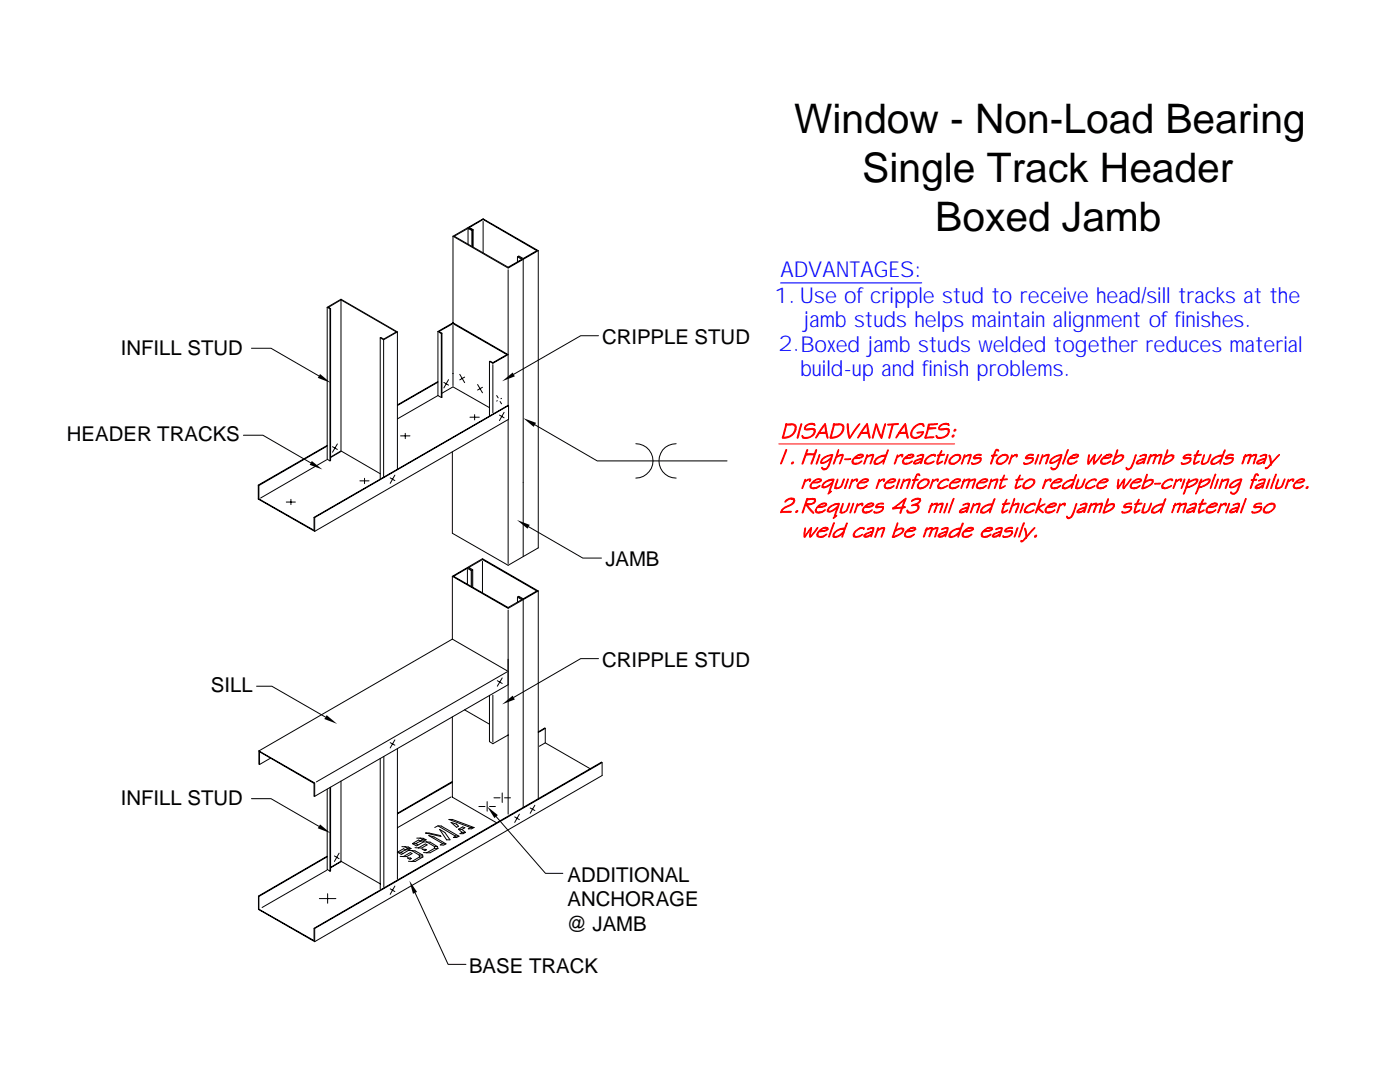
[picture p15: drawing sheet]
<svg xmlns="http://www.w3.org/2000/svg" width="279mm" height="216mm" viewBox="0 0 279 216" stroke-linecap="round" stroke-linejoin="round" font-family="sans-serif">
<defs><g id="words">
<g font-size="8.1">
<text x="158.5" y="26.5">Window - Non-Load Bearing</text>
<text x="172.1" y="36.3">Single Track Header</text>
<text x="186.6" y="46">Boxed Jamb</text>
</g>
<g font-size="4.4" fill="#00f">
<text x="155.7" y="55.2">ADVANTAGES:</text>
<text x="154.5" y="60.4">1. Use of cripple stud to receive head/sill tracks at the</text>
<text x="160.4" y="65.3">jamb studs helps maintain alignment of finishes.</text>
<text x="155.4" y="70.1">2.Boxed jamb studs welded together reduces material</text>
<text x="159.7" y="75.1">build-up and finish problems.</text>
</g>
<g font-size="4.1">
<text x="24.1" y="70.8">INFILL STUD</text>
<text x="120.1" y="68.6">CRIPPLE STUD</text>
<text x="13.3" y="88.1">HEADER TRACKS</text>
<text x="120.8" y="113">JAMB</text>
<text x="120.1" y="133.1">CRIPPLE STUD</text>
<text x="42.1" y="138.1">SILL</text>
<text x="24.1" y="160.7">INFILL STUD</text>
<text x="113.2" y="175.9">ADDITIONAL</text>
<text x="113" y="185.8">@ JAMB</text>
<text x="113.2" y="180.8">ANCHORAGE</text>
<text x="93.6" y="194.1">BASE TRACK</text>
</g>
</g></defs>
<g fill="#f00" stroke="#f00" stroke-width=".2">
<path d="M160.9 90.6l1.7-.1 .2-.7 .2-.1-1 2.9-.2-.1 .7-1.8z" fill-rule="evenodd"/>
<path d="M161 89.7l.2 .1-.3 .8 1.6 .1-1.6 .1-.6 1.7-.2 .1z" fill-rule="evenodd"/>
<path d="M163.4 90.8l.3-.1-.8 1.9z" fill-rule="evenodd"/>
<path d="M164 93.3l.8 .4h-.5l-.3-.3z" fill-rule="evenodd"/>
<path d="M165.8 91.6l.2-.1-.6 1.6-.6 .6-.3-.1a1.81 1.81 0 0 0 1.1-1.6z" fill-rule="evenodd"/>
<path d="M163.8 92.4l1.1-.4a1.93 1.93 0 0 0 1.1-1.1l.2-.1a2.38 2.38 0 0 1-1.8 1.7z" fill-rule="evenodd"/>
<path d="M164.1 91.6l1-.7 1-.2 .1 .1a2.39 2.39 0 0 0-2.2 1.4l.2 .1-.4 .1v-.4z" fill-rule="evenodd"/>
<path d="M167 91.1l.5-.3h.5l-.8 .3z" fill-rule="evenodd"/>
<path d="M167.5 90.8l.6-.2 .2 .2-.7 1.8 .5-1.7z" fill-rule="evenodd"/>
<path d="M167.3 89.7l.1 .2-.4 1.2h.2l-.3 .2-.6 1.3z" fill-rule="evenodd"/>
<path d="M168.6 91.6l1.2-.1a1.12 1.12 0 0 1-1.2 .2z" fill-rule="evenodd"/>
<path d="M170.7 92.5l.5-.1 .8-.4-.6 .5z" fill-rule="evenodd"/>
<path d="M170.7 91.1l.5-.3h.6l-.6 .1-.6 .5h1l-1.1 .1-.2 .4v.3a1.21 1.21 0 0 0 1.1 .3h-.1a.85 .85 0 0 1-1.3-.4l.3-.6z" fill-rule="evenodd"/>
<path d="M171.2 90.8l.6-.2 .4 .1 .1 .3-.4 .4h-1.3l1.1-.2 .4-.2v-.2z" fill-rule="evenodd"/>
<path d="M173.1 91.1l.5-.3h.5l-.9 .3z" fill-rule="evenodd"/>
<path d="M172.9 90.8l.2-.1v.4h.1l-.2 .2-.4 1.2-.2 .1z" fill-rule="evenodd"/>
<path d="M173.6 90.8l.6-.2 .2 .1-.7 1.9 .5-1.7z" fill-rule="evenodd"/>
<path d="M176.4 91.9l.2-.2-.4 .9z" fill-rule="evenodd"/>
<path d="M174.8 91.5a2.11 2.11 0 0 1 1.9-.5l-1.2 .3a1.33 1.33 0 0 0-.8 1.1l.3 .1h-.5a1.02 1.02 0 0 1 .3-1z" fill-rule="evenodd"/>
<path d="M175.9 90.9l.9-.1 .4-1.1-.1 .7a2.8 2.8 0 0 1-2.2 2.3l-.4-.2a2.23 2.23 0 0 0 2.2-1.5z" fill-rule="evenodd"/>
<path d="M179.2 91.1l.4-.3h.4l-.8 .4z" fill-rule="evenodd"/>
<path d="M179.1 90.8l.1 .4-.1 .1-.6 1.3v-.2z" fill-rule="evenodd"/>
<path d="M179.6 90.8l.4-.2 .2 .1-.2 .5v-.3z" fill-rule="evenodd"/>
<path d="M180.8 92.5l.5-.1 .8-.4-.7 .5z" fill-rule="evenodd"/>
<path d="M180.8 91.1l.5-.3h.5l-.5 .1-.6 .5h1l-1.1 .1-.3 .4 .1 .4 1 .2a.85 .85 0 0 1-1.3-.4l.3-.6z" fill-rule="evenodd"/>
<path d="M181.3 90.8l.6-.2 .4 .1 .1 .3-.4 .4h-1.3l1.1-.2 .4-.2-.4-.2z" fill-rule="evenodd"/>
<path d="M182.7 92.5l.9-.4 .2 .1-.6 .3z" fill-rule="evenodd"/>
<path d="M182.6 91.9l1-.4 .4 .1-1.1 .3-.4 .3v.2l.7 .1-.5 .1-.4-.1v-.3z" fill-rule="evenodd"/>
<path d="M183.9 90.8h.5l-.5 1.6-.2 .1 .1-.3-.2-.1 .4-.5-.4-.1 .4-.1 .1-.5z" fill-rule="evenodd"/>
<path d="M183 91l1.1-.4 .3 .2-1.4 .3z" fill-rule="evenodd"/>
<path d="M184.5 92.5l1-.1 .9-.4a1.57 1.57 0 0 1-1.9 .5z" fill-rule="evenodd"/>
<path d="M184.7 91.6a1.43 1.43 0 0 1 1.6-.8l-.4 .1a1.5 1.5 0 0 0-1.2 1.4l.4 .2h-.6v-.4z" fill-rule="evenodd"/>
<path d="M185.8 90.8l.6-.2 .3 .1v.2l-.1 .2-.2-.2z" fill-rule="evenodd"/>
<path d="M187.2 92.5l.9-.5-.8 .6z" fill-rule="evenodd"/>
<path d="M187.1 90.9h.3z" fill-rule="evenodd"/>
<path d="M187.1 90.8l1.4-.1-.1 .1-.8 .1-.2 .5a1.02 1.02 0 0 0-.1 1.2l-.3 .1a2.11 2.11 0 0 1 .4-1.8z" fill-rule="evenodd"/>
<path d="M187.9 89.9l.1 .2-.3 .6-.2 .1z" fill-rule="evenodd"/>
<path d="M189 90.8l.2-.1-.7 1.9z" fill-rule="evenodd"/>
<path d="M189.7 91.4l.9-.7 .5 .1a1.32 1.32 0 0 0-1.4 1.5l.8 .3-.6 .1-.5-.2a.91 .91 0 0 1 .3-1.1z" fill-rule="evenodd"/>
<path d="M190.6 90.7h.1a.76 .76 0 0 1 1.1 .5l-.3 .7-.5 .4-.5 .3-.4-.1a1.26 1.26 0 0 0 1.4-1.5z" fill-rule="evenodd"/>
<path d="M192.5 91.1l.5-.3h.5l-.8 .3z" fill-rule="evenodd"/>
<path d="M192.4 90.8l.2-.1-.1 .4h.2l-.2 .2-.4 1.2-.2 .1z" fill-rule="evenodd"/>
<path d="M193 90.8l.7-.2 .1 .1-.6 1.9 .4-1.7z" fill-rule="evenodd"/>
<path d="M193.8 92.4l.2-.1 .4 .2-.5 .1z" fill-rule="evenodd"/>
<path d="M193.9 92.6l.5-.1a1.17 1.17 0 0 0 1.2-.9l-.2-.1 .4-.1a1.17 1.17 0 0 1-1.4 1.3z" fill-rule="evenodd"/>
<path d="M194.6 91.4l.8-.1 .4 .1z" fill-rule="evenodd"/>
<path d="M195.4 90.8l.4-.1v.1z" fill-rule="evenodd"/>
<path d="M194.5 90.9a1.43 1.43 0 0 1 1.3-.2l-.4 .1a.87 .87 0 0 0-1 .6h1.4l-1.3 .2-.2-.1-.1-.2z" fill-rule="evenodd"/>
<path d="M197.9 91h.3z" fill-rule="evenodd"/>
<path d="M197.9 90.9l1.1-.1v.1l-.6 .1-.7 1.6 .5-1.6z" fill-rule="evenodd"/>
<path d="M198.9 89.8l.3-.1 .1 .3h-.1z" fill-rule="evenodd"/>
<path d="M198.7 89.7l.2-.1 .3 .1-.4 .2-.3 .9h-.2z" fill-rule="evenodd"/>
<path d="M199.1 91.4l1-.7 .4 .1-.8 .3a1.11 1.11 0 0 0-.6 1.2l.8 .3-.5 .1-.5-.2-.1-.4z" fill-rule="evenodd"/>
<path d="M200.1 90.7a.83 .83 0 0 1 1.2 .5l-.4 .7-.4 .3-.6 .4-.4-.1a1.32 1.32 0 0 0 1.5-1.5z" fill-rule="evenodd"/>
<path d="M202 91.1l.4-.3h.4l-.7 .4z" fill-rule="evenodd"/>
<path d="M201.9 90.8l.2 .4-.8 1.4z" fill-rule="evenodd"/>
<path d="M202.4 90.8l.5-.2 .1 .1v.3l-.2 .2 .1-.3z" fill-rule="evenodd"/>
<path d="M204.3 92.4l.1-.1 .4 .2-.5 .1z" fill-rule="evenodd"/>
<path d="M204.3 92.6l.5-.1a1.17 1.17 0 0 0 1.2-.9l-.2-.1 .4-.1a1.17 1.17 0 0 1-1.4 1.3z" fill-rule="evenodd"/>
<path d="M205 91.4l.8-.1 .4 .1z" fill-rule="evenodd"/>
<path d="M205.8 90.8l.4-.1v.1z" fill-rule="evenodd"/>
<path d="M204.9 90.9a1.43 1.43 0 0 1 1.3-.2l-.4 .1a.87 .87 0 0 0-.9 .6h1.3l-1.3 .2-.3-.1z" fill-rule="evenodd"/>
<path d="M207.1 90.8l.2-.1-.7 1.9z" fill-rule="evenodd"/>
<path d="M208.1 91.1l.5-.3h.5l-.9 .3z" fill-rule="evenodd"/>
<path d="M208 90.8l.2 .3-.2 .2-.5 1.3z" fill-rule="evenodd"/>
<path d="M208.6 90.8l.6-.2 .2 .1-.5 1.8-.2 .1 .5-1.7z" fill-rule="evenodd"/>
<path d="M209.8 93.2l.8 .5h-.6l-.3-.4z" fill-rule="evenodd"/>
<path d="M211.5 91.6l.3-.1-.4 1a1.89 1.89 0 0 1-.8 1.2l-.3-.1a1.81 1.81 0 0 0 1.1-1.6z" fill-rule="evenodd"/>
<path d="M209.5 92.4l1.2-.4a1.61 1.61 0 0 0 1-1.1l.2-.1-.1 .7-1.1 .7a1.06 1.06 0 0 1-1.2 .2z" fill-rule="evenodd"/>
<path d="M209.8 91.6a3.2 3.2 0 0 1 2.1-.9l-.2 .2a2.48 2.48 0 0 0-2 1.1v.2l.2 .1-.4 .1v-.4z" fill-rule="evenodd"/>
<path d="M213.1 89.7l.1 .1-1.1 2.8v-.2z" fill-rule="evenodd"/>
<path d="M213.7 92.5l.5-.1 .8-.4-.7 .5z" fill-rule="evenodd"/>
<path d="M213.7 91.1l.5-.3h.5l-.5 .1-.6 .5h.9l-1.1 .1-.2 .4v.4l.4 .2h.7h-.1a.81 .81 0 0 1-1.2-.4l.3-.6z" fill-rule="evenodd"/>
<path d="M213.6 91.4l1.1-.2 .4-.2-.4-.2h-.5l.5-.2 .5 .1 .1 .3-.3 .3z" fill-rule="evenodd"/>
<path d="M218.4 91l.2-.2-.2 1.6 .1 .1-.2 .2-.1-.6z" fill-rule="evenodd"/>
<path d="M217.3 90.8l.1 .2-.1 1.6-.1 .1-.1-.8z" fill-rule="evenodd"/>
<path d="M218.4 90.8l.2-.1-1.3 1.9v-.2z" fill-rule="evenodd"/>
<path d="M219.8 90.6a3.4 3.4 0 0 1-1.4 1.9z" fill-rule="evenodd"/>
<path d="M220.3 92.5l.6-.1 .8-.4-.7 .5z" fill-rule="evenodd"/>
<path d="M220.3 91.1l.5-.3h.6l-1.1 .6h.9l-1.1 .1-.2 .4v.3a1.21 1.21 0 0 0 1.1 .3h-.1a.85 .85 0 0 1-1.3-.4l.3-.6z" fill-rule="evenodd"/>
<path d="M220.8 90.8l.6-.2 .4 .1 .2 .3-.5 .4h-1.2l1.1-.2 .3-.2v-.2z" fill-rule="evenodd"/>
<path d="M222.2 92.5l.5-.2a1.83 1.83 0 0 0 1.3-1.3l-.2-.1h.4a1.04 1.04 0 0 1-.8 1.2l-1 .5z" fill-rule="evenodd"/>
<path d="M222.4 91.3l.7-.4a1.01 1.01 0 0 1 1.1 0 1.85 1.85 0 0 0-2 1.6l.2 .1h-.4z" fill-rule="evenodd"/>
<path d="M223 89.7l.1 .1-.3 .8-.2 .6-.2 .1z" fill-rule="evenodd"/>
<path d="M224.7 93.3l.5 .3-.3 .1z" fill-rule="evenodd"/>
<path d="M226.6 90.8h.2l-.6 1.7a1.27 1.27 0 0 1-1.3 1.2 1.59 1.59 0 0 0 1.2-1.4z" fill-rule="evenodd"/>
<path d="M227.2 92.5l.9-.4 .1 .1-.6 .3z" fill-rule="evenodd"/>
<path d="M227.1 91.9l.9-.4 .4 .1-1.1 .3-.3 .5 .6 .1-.4 .1-.4-.1v-.3z" fill-rule="evenodd"/>
<path d="M228.4 90.8h.4l-.5 1.6-.1 .1v-.3l-.1-.1 .3-.5-.4-.1 .5-.1 .1-.5z" fill-rule="evenodd"/>
<path d="M227.5 91.1v-.1a1.43 1.43 0 0 1 1.3-.2z" fill-rule="evenodd"/>
<path d="M229.4 91.1l.7-.3h.4l-.9 .4-.6 1.4-.1-.1z" fill-rule="evenodd"/>
<path d="M230.5 91.1l.8-.3h.3l-.9 .4-.6 1.3z" fill-rule="evenodd"/>
<path d="M229.5 90.8l.2-.1v.3l-.3 .1z" fill-rule="evenodd"/>
<path d="M230.1 90.8l.5-.2 .2 .1v.3l-.3 .1 .1-.2z" fill-rule="evenodd"/>
<path d="M231.3 90.8l.6-.1-.5 1.8-.2 .1 .5-1.7z" fill-rule="evenodd"/>
<path d="M232.2 92.5l.9-.4a1.25 1.25 0 0 0 1-1.1l-.3-.1h.5a1.54 1.54 0 0 1-1.3 1.5l-.6 .2z" fill-rule="evenodd"/>
<path d="M232.4 91.3l.7-.4a1.01 1.01 0 0 1 1.2 0 1.79 1.79 0 0 0-2.1 1.6l.2 .1h-.4z" fill-rule="evenodd"/>
<path d="M233 89.7l.1 .1-.1 .5-.4 .9-.2 .1z" fill-rule="evenodd"/>
<path d="M235.7 92.4l.1-.1 .4 .2-.4 .1z" fill-rule="evenodd"/>
<path d="M235.8 92.6l.4-.1a1.43 1.43 0 0 0 1.3-.7v-.2l-.3-.1 .5-.1a1.38 1.38 0 0 1-1.9 1.2z" fill-rule="evenodd"/>
<path d="M236.5 91.4l.8-.1 .4 .1z" fill-rule="evenodd"/>
<path d="M237.3 90.8l.4-.1v.1z" fill-rule="evenodd"/>
<path d="M236.4 90.9a1.43 1.43 0 0 1 1.3-.2l-.4 .1a.87 .87 0 0 0-1 .6h1.4l-1.3 .2-.3-.1v-.2z" fill-rule="evenodd"/>
<path d="M238.4 92.5l1-.5-.9 .6z" fill-rule="evenodd"/>
<path d="M238.3 90.9h.3z" fill-rule="evenodd"/>
<path d="M238.3 90.8l1.4-.1-.1 .1-.8 .1-.2 .5a1.02 1.02 0 0 0-.1 1.2l-.2 .1-.1-.3 .4-1.5z" fill-rule="evenodd"/>
<path d="M239.1 89.9l.1 .1-.3 .7-.2 .1z" fill-rule="evenodd"/>
<path d="M240.3 90.8l.1 .1-.5 1.5 .2 .1h-.4z" fill-rule="evenodd"/>
<path d="M241.6 90.7l.1 .1-.5 1.3-.7 .5-.5 .1-.3-.2a1.29 1.29 0 0 0 1.4-.7z" fill-rule="evenodd"/>
<path d="M243.6 91.9l.2-.2-.3 .9z" fill-rule="evenodd"/>
<path d="M242 91.5a2.11 2.11 0 0 1 1.9-.5l-1.2 .3a1.33 1.33 0 0 0-.8 1.1l.2 .1h-.4a1.02 1.02 0 0 1 .3-1z" fill-rule="evenodd"/>
<path d="M243.1 90.9l.9-.1 .5-1.1-.2 .7a2.68 2.68 0 0 1-2.2 2.3l-.4-.2a2.23 2.23 0 0 0 2.2-1.5z" fill-rule="evenodd"/>
<path d="M244.1 92.4l.2-.1 .3 .2-.3 .1z" fill-rule="evenodd"/>
<path d="M244.3 92.6l.3-.1a1.44 1.44 0 0 0 1.4-.7l-.1-.2-.2-.1 .4-.1a1.37 1.37 0 0 1-1.8 1.2z" fill-rule="evenodd"/>
<path d="M244.9 91.4l.8-.1 .4 .1z" fill-rule="evenodd"/>
<path d="M245.7 90.8l.4-.1 .1 .1z" fill-rule="evenodd"/>
<path d="M244.9 90.9l.5-.3 .7 .1-.4 .1a.87 .87 0 0 0-.9 .6h1.3l-1.3 .2-.2-.1v-.2z" fill-rule="evenodd"/>
<path d="M248.2 91.2l.1 .1z" fill-rule="evenodd"/>
<path d="M248.3 91.1l.7-.3h.4l-.9 .4-.4 1.3-.2 .1z" fill-rule="evenodd"/>
<path d="M249.5 91.1l.6-.3h.4l-.9 .4-.6 1.3z" fill-rule="evenodd"/>
<path d="M248.5 90.8l.2-.1-.1 .3-.2 .1z" fill-rule="evenodd"/>
<path d="M249 90.8l.6-.2 .1 .1v.3l-.2 .1v-.2z" fill-rule="evenodd"/>
<path d="M250.1 90.8l.7-.1-.5 1.8-.2 .1 .5-1.7z" fill-rule="evenodd"/>
<path d="M251.2 92.5l.9-.4 .2 .1-.6 .3z" fill-rule="evenodd"/>
<path d="M251.1 91.9l1-.4 .3 .1-.5 .2a1.02 1.02 0 0 0-.9 .6l.7 .1-.5 .1-.4-.1v-.3z" fill-rule="evenodd"/>
<path d="M252.4 90.8h.4v.4l-.6 1.3 .1-.3-.2-.1 .3-.5-.3-.1 .4-.1 .1-.5z" fill-rule="evenodd"/>
<path d="M251.5 91.1l1-.5 .3 .2z" fill-rule="evenodd"/>
<path d="M252.5 93.3h.1l.3 .2-.3 .1z" fill-rule="evenodd"/>
<path d="M253.3 90.8a1.04 1.04 0 0 1 .4 1.1l.1 .6-.1 .3-.8 .7-.2-.1a1.59 1.59 0 0 0 .8-1.2z" fill-rule="evenodd"/>
<path d="M254.8 91.1l.6-.4-1.6 1.8-.1-.1z" fill-rule="evenodd"/>
<path d="M160.7 96l.5-.3h.3l-.7 .4z" fill-rule="evenodd"/>
<path d="M160.7 95.7l.1 .4-.7 1.4z" fill-rule="evenodd"/>
<path d="M161.2 95.7l.6-.1-.2 .5v-.3z" fill-rule="evenodd"/>
<path d="M162.3 97.4l.6-.1 .8-.4-.7 .5z" fill-rule="evenodd"/>
<path d="M162 96.4l.9-.7h.5l-.5 .1-.5 .3-.1 .2h.9l-1.1 .1-.2 .4v.4a1.21 1.21 0 0 0 1.1 .2l-.7 .1-.6-.2-.1-.3z" fill-rule="evenodd"/>
<path d="M162.3 96.3l1.4-.4v-.1l-.8-.1v-.1h1l.1 .3-.5 .3z" fill-rule="evenodd"/>
<path d="M165.6 98.2l.3-.2z" fill-rule="evenodd"/>
<path d="M166 96.5h.2l-.6 1.7h.2l-.6 .4z" fill-rule="evenodd"/>
<path d="M164.3 96.4a2.11 2.11 0 0 1 1.9-.6 2 2 0 0 0-2 1.3l.2 .1h-.4v-.3z" fill-rule="evenodd"/>
<path d="M165.4 95.8l1.1-.2-.3 .9h-.2l-.9 .6a1.08 1.08 0 0 1-1.1 .1l1.2-.3 .9-.8 .1-.3z" fill-rule="evenodd"/>
<path d="M167 95.7l.2-.1-.4 1.7 .2 .1-.4 .1z" fill-rule="evenodd"/>
<path d="M168.3 95.7l.1-.2 .1 .2a2.05 2.05 0 0 1-1.1 1.8h-.8l.4-.1a1.02 1.02 0 0 0 1-.8z" fill-rule="evenodd"/>
<path d="M169.2 95.6a.95 .95 0 0 1-.2 1l-.4 .9z" fill-rule="evenodd"/>
<path d="M170.1 96l.5-.3h.3l-.7 .4z" fill-rule="evenodd"/>
<path d="M170 95.8l.1-.2 .1 .5-.7 1.4z" fill-rule="evenodd"/>
<path d="M170.6 95.7l.6-.1-.1 .5h-.2l.1-.3z" fill-rule="evenodd"/>
<path d="M171.7 97.4l.6-.1 .8-.4-.7 .5z" fill-rule="evenodd"/>
<path d="M171.3 96.4a1.71 1.71 0 0 1 1.5-.7l-1 .4-.1 .2h.9l-1.1 .1-.2 .4v.4a1.21 1.21 0 0 0 1.1 .2l-.1 .1a1.24 1.24 0 0 1-1.2-.2v-.5z" fill-rule="evenodd"/>
<path d="M172.2 95.7l.6-.2 .5 .1 .1 .3-.8 .4h-.9l1.4-.4v-.1z" fill-rule="evenodd"/>
<path d="M175.5 96l.5-.3h.3l-.7 .4z" fill-rule="evenodd"/>
<path d="M175.5 95.6l.1 .5-.7 1.4z" fill-rule="evenodd"/>
<path d="M176 95.7l.6-.1-.2 .5h-.1l.1-.3z" fill-rule="evenodd"/>
<path d="M177.2 97.4l1.2-.5-.1 .3-.5 .2z" fill-rule="evenodd"/>
<path d="M176.7 96.4a1.71 1.71 0 0 1 1.5-.7 1.37 1.37 0 0 0-1.1 .6h1l-1.2 .1-.2 .4v.4l1 .3a1.24 1.24 0 0 1-1.2-.2v-.5z" fill-rule="evenodd"/>
<path d="M177.6 95.7l.6-.2 .5 .1 .1 .3-.7 .4h-1l1.5-.4-.4-.2z" fill-rule="evenodd"/>
<path d="M179.5 95.6a.95 .95 0 0 1-.2 1l-.2 .7-.2 .2z" fill-rule="evenodd"/>
<path d="M180.4 96l.5-.3h.5l-.8 .4z" fill-rule="evenodd"/>
<path d="M180.3 95.7l.1-.1v.4l.2 .1h-.3l-.4 1.3-.2 .1z" fill-rule="evenodd"/>
<path d="M180.9 95.7l.6-.2 .2 .1-.6 1.9h-.2l.6-1.7z" fill-rule="evenodd"/>
<path d="M182.1 95.8l.4 .1z" fill-rule="evenodd"/>
<path d="M182.1 95.8l1.2-.1-.2 .1h-.4l-.7 1.7 .5-1.6z" fill-rule="evenodd"/>
<path d="M183.1 94.7l.4-.1 .1 .2-.1 .1z" fill-rule="evenodd"/>
<path d="M183 94.6h.5a1.17 1.17 0 0 0-.8 1.1h-.2z" fill-rule="evenodd"/>
<path d="M183.3 96.3h.1a1.3 1.3 0 0 1 1.3-.6l-.3 .1a1.3 1.3 0 0 0-1.1 1.4l.9 .3-.6 .1-.5-.3v-.6z" fill-rule="evenodd"/>
<path d="M184.3 95.6l.5-.1 .6 .3a1.4 1.4 0 0 1-1.6 1.6 1.29 1.29 0 0 0 1.4-1.5l-.3-.2z" fill-rule="evenodd"/>
<path d="M186.2 96l.5-.3h.3l-.7 .4z" fill-rule="evenodd"/>
<path d="M186.1 95.7l.2 .4-.2 .1-.5 1.3z" fill-rule="evenodd"/>
<path d="M186.7 95.6h.6l-.1 .5h-.2l.1-.3z" fill-rule="evenodd"/>
<path d="M187.2 97.4l1-.1 .9-.4a1.8 1.8 0 0 1-1.9 .5z" fill-rule="evenodd"/>
<path d="M187.7 96.1l.7-.4h.5l-.8 .3a1.27 1.27 0 0 0-.7 1.2l.3 .2h-.5a1.08 1.08 0 0 1 .5-1.3z" fill-rule="evenodd"/>
<path d="M188.4 95.7l.7-.2 .2 .1 .1 .2-.2 .2-.1-.2z" fill-rule="evenodd"/>
<path d="M190.1 97.4l1.3-.5-.2 .3-.4 .2z" fill-rule="evenodd"/>
<path d="M189.7 96.4a1.71 1.71 0 0 1 1.4-.7 1.37 1.37 0 0 0-1.1 .6h1l-1.1 .1-.2 .4v.4l1 .3a1.24 1.24 0 0 1-1.2-.2l-.1-.5z" fill-rule="evenodd"/>
<path d="M190.6 95.7l.6-.2 .4 .1 .1 .3-.7 .4h-1l1.5-.4v-.1z" fill-rule="evenodd"/>
<path d="M192.1 96.1l.9-.4h.3l-.9 .4-.5 1.4h-.1l.4-1.3z" fill-rule="evenodd"/>
<path d="M193.4 96l.7-.3h.3l-.9 .4-.4 1.2-.2 .1z" fill-rule="evenodd"/>
<path d="M192.4 95.6h.2l-.1 .3-.2 .1z" fill-rule="evenodd"/>
<path d="M193 95.7l.6-.1v.3l-.2 .1v-.2z" fill-rule="evenodd"/>
<path d="M194.1 95.7l.6-.1-.6 1.9h-.1v-.3l.5-1.4z" fill-rule="evenodd"/>
<path d="M195.5 97.4l.5-.1 .8-.4-.6 .5z" fill-rule="evenodd"/>
<path d="M195.1 96.4a1.72 1.72 0 0 1 1.5-.7l-.5 .1-.5 .3-.1 .2h.9l-1.1 .1-.2 .4v.4a1.21 1.21 0 0 0 1.1 .2l-.1 .1a1.24 1.24 0 0 1-1.2-.2v-.5z" fill-rule="evenodd"/>
<path d="M196 95.7l.6-.2 .5 .1v.3l-.7 .4h-.9l1.4-.4v-.1l-.3-.1z" fill-rule="evenodd"/>
<path d="M197.9 96l.5-.3h.5l-.9 .4z" fill-rule="evenodd"/>
<path d="M197.8 95.6l.1 .4 .1 .1h-.2l-.4 1.3-.2 .1z" fill-rule="evenodd"/>
<path d="M198.4 95.7l.6-.2 .2 .1-.6 1.9h-.2l.6-1.7z" fill-rule="evenodd"/>
<path d="M199.7 97.3l1-.4-.9 .6z" fill-rule="evenodd"/>
<path d="M199.6 95.8h.3z" fill-rule="evenodd"/>
<path d="M199.6 95.7l1.4-.2v.2l-.9 .1-.4 1v.5l.1 .2h-.3l-.1-.3 .5-1.4h-.3z" fill-rule="evenodd"/>
<path d="M200.4 94.8l.1 .1-.3 .7h-.2z" fill-rule="evenodd"/>
<path d="M202.8 97.3l1-.4-.9 .6z" fill-rule="evenodd"/>
<path d="M202.7 95.8h.3z" fill-rule="evenodd"/>
<path d="M202.8 95.7l1.4-.2-.1 .2-.9 .1-.3 1-.1 .5 .1 .2h-.3v-.3l.4-1.4h-.3z" fill-rule="evenodd"/>
<path d="M203.5 94.8l.1 .1-.3 .7h-.2z" fill-rule="evenodd"/>
<path d="M204.4 96.3h.1a1.28 1.28 0 0 1 1.3-.6l-.4 .1a1.33 1.33 0 0 0-1 1.4l.8 .3a.8 .8 0 0 1-1-.2l-.1-.3z" fill-rule="evenodd"/>
<path d="M205.4 95.6l.5-.1 .6 .3a1.41 1.41 0 0 1-1.7 1.6 1.37 1.37 0 0 0 1.4-1.5z" fill-rule="evenodd"/>
<path d="M208.7 96l.5-.3h.3l-.7 .4z" fill-rule="evenodd"/>
<path d="M208.7 95.7l.1 .4-.7 1.4z" fill-rule="evenodd"/>
<path d="M209.2 95.7l.6-.1-.2 .5v-.3z" fill-rule="evenodd"/>
<path d="M210.4 97.4l.5-.1 .8-.4-.7 .5z" fill-rule="evenodd"/>
<path d="M210 96.4a1.55 1.55 0 0 1 1.4-.7l-.5 .1-.6 .5h.9l-1 .1-.3 .4v.4l.4 .2h.7l-.7 .1-.5-.2-.1-.5z" fill-rule="evenodd"/>
<path d="M210.3 96.3l1.5-.4-.1-.1-.8-.1 .1-.1h.9a.64 .64 0 0 1-.7 .7z" fill-rule="evenodd"/>
<path d="M214 96.7l.2-.1-.4 .9z" fill-rule="evenodd"/>
<path d="M212.4 96.4a1.72 1.72 0 0 1 1.8-.5l-1.2 .2a1.32 1.32 0 0 0-.8 1.2l.3 .1h-.5v-.4z" fill-rule="evenodd"/>
<path d="M213.4 95.8l.9-.1 .4-1h.1l-.6 1.9-.2 .1a1.51 1.51 0 0 1-2 .7 2.26 2.26 0 0 0 2.2-1.5z" fill-rule="evenodd"/>
<path d="M215.2 95.6l.1 .2-.5 1.5 .2 .1-.3 .1v-.4z" fill-rule="evenodd"/>
<path d="M216.5 95.6l.1 .1a1.84 1.84 0 0 1-1.6 1.8h-.3l.3-.1a.91 .91 0 0 0 1-.8z" fill-rule="evenodd"/>
<path d="M216.7 97.4l.9-.1 .9-.4a1.69 1.69 0 0 1-1.8 .5z" fill-rule="evenodd"/>
<path d="M216.8 96.4l.4-.3a1.3 1.3 0 0 1 1.2-.4l-.8 .3a1.27 1.27 0 0 0-.8 1.2l.4 .2h-.5l-.1-.4z" fill-rule="evenodd"/>
<path d="M217.9 95.7l.6-.2 .3 .1v.2l-.1 .2-.1-.2z" fill-rule="evenodd"/>
<path d="M219.5 97.4l.5-.1 .9-.4-.2 .3-.5 .2z" fill-rule="evenodd"/>
<path d="M219.2 96.4a1.71 1.71 0 0 1 1.4-.7 1.37 1.37 0 0 0-1.1 .6h1l-1.2 .1-.2 .4v.4l.4 .2h.7l-.7 .1-.6-.2v-.5z" fill-rule="evenodd"/>
<path d="M220 95.7l.6-.2 .5 .1 .1 .3-.7 .4h-1l1.5-.4-.4-.2z" fill-rule="evenodd"/>
<path d="M224.3 95.9l.2-.2-.3 1.7h.3l-.3 .1-.1-.3z" fill-rule="evenodd"/>
<path d="M223.2 95.6v1.9h-.1l-.1-.6z" fill-rule="evenodd"/>
<path d="M224.4 95.5l.1 .2-1.3 1.8-.1-.2z" fill-rule="evenodd"/>
<path d="M225.7 95.5l.1 .1-.7 1-.6 .8h-.3z" fill-rule="evenodd"/>
<path d="M226.2 97.4l.5-.1 .8-.4-.6 .5z" fill-rule="evenodd"/>
<path d="M225.8 96.4l.9-.7h.6l-.5 .1-.5 .3-.2 .2h1l-1.1 .1-.2 .8a1.21 1.21 0 0 0 1.1 .2l-.7 .1-.6-.2-.1-.3z" fill-rule="evenodd"/>
<path d="M226.1 96.3l1.5-.4v-.1l-.9-.1 .1-.1h1v.3l-.3 .3-.4 .1z" fill-rule="evenodd"/>
<path d="M228 97.4l.6-.2a2.22 2.22 0 0 0 1.4-1l-.1-.3-.2-.1h.4l.1 .4a3.3 3.3 0 0 1-1.9 1.3z" fill-rule="evenodd"/>
<path d="M228.3 96.2l1.4-.6 .4 .2a1.84 1.84 0 0 0-2.1 1.6l.3 .1h-.5z" fill-rule="evenodd"/>
<path d="M228.9 94.7h.1l-.4 1.4-.3 .1z" fill-rule="evenodd"/>
<path d="M230.4 96.5l1.2-.1-.2 .2z" fill-rule="evenodd"/>
<path d="M231.9 97.4l1-.1 .9-.4a1.8 1.8 0 0 1-1.9 .5z" fill-rule="evenodd"/>
<path d="M232.5 96.1l.6-.4h.5l-.8 .3a1.27 1.27 0 0 0-.7 1.2l.4 .2h-.6a1.08 1.08 0 0 1 .6-1.3z" fill-rule="evenodd"/>
<path d="M233.1 95.7l.7-.2 .2 .1 .1 .2-.2 .2-.1-.2z" fill-rule="evenodd"/>
<path d="M234.8 96l.4-.3h.4l-.7 .4z" fill-rule="evenodd"/>
<path d="M234.7 95.7l.2 .4-.2 .1-.6 1.3z" fill-rule="evenodd"/>
<path d="M235.3 95.6h.5l-.1 .5h-.1l.1-.3z" fill-rule="evenodd"/>
<path d="M236.3 95.6h.1a.95 .95 0 0 1-.2 1l-.4 .9z" fill-rule="evenodd"/>
<path d="M236.9 96.3l1.3-.6h.5l-.6 .2a1.38 1.38 0 0 0-1.2 1.3h.5l-.6 .2-.5 1.1-.2 .1z" fill-rule="evenodd"/>
<path d="M237.2 95.6l.2 .1-.2 .4-.2 .1z" fill-rule="evenodd"/>
<path d="M238.2 95.7l.4-.2 .5 .1a1.97 1.97 0 0 1-2.2 1.6l.5-.1a2.12 2.12 0 0 0 1.4-1.3z" fill-rule="evenodd"/>
<path d="M239.4 96.3l1.2-.6h.5l-.9 .4a1.05 1.05 0 0 0-.9 1.1h.6l-.7 .2-.4 1.1-.2 .1z" fill-rule="evenodd"/>
<path d="M239.7 95.6h.2l-.2 .5-.3 .1z" fill-rule="evenodd"/>
<path d="M240.6 95.7l.5-.2 .4 .1a1.97 1.97 0 0 1-2.2 1.6l.5-.1a2.12 2.12 0 0 0 1.5-1.3z" fill-rule="evenodd"/>
<path d="M242.5 94.6l.2 .1-1.1 2.8z" fill-rule="evenodd"/>
<path d="M243 95.6h.2v.2l-.8 1.7z" fill-rule="evenodd"/>
<path d="M244 96l.4-.3h.5l-.8 .4z" fill-rule="evenodd"/>
<path d="M243.9 95.6l.1 .4 .1 .1h-.2l-.4 1.2-.2 .2z" fill-rule="evenodd"/>
<path d="M244.4 95.7l.7-.2 .2 .1-.6 1.9h-.2v-.2l.6-1.5z" fill-rule="evenodd"/>
<path d="M245.6 98.2l.1-.1 .3 .3 .4 .2a.62 .62 0 0 1-.8-.3z" fill-rule="evenodd"/>
<path d="M247.4 96.5l.2-.1-.3 .8a1.98 1.98 0 0 1-.9 1.4l-.3-.1a1.8 1.8 0 0 0 1.1-1.6z" fill-rule="evenodd"/>
<path d="M245.4 97.2a2.5 2.5 0 0 0 2.2-1.4l.2-.1-.1 .4a2.23 2.23 0 0 1-2.3 1.1z" fill-rule="evenodd"/>
<path d="M245.7 96.4l1-.6 1.1-.2-.2 .2a2.84 2.84 0 0 0-2 1.1v.2l.1 .1h-.3v-.3z" fill-rule="evenodd"/>
<path d="M249.7 95.8l.3 .1z" fill-rule="evenodd"/>
<path d="M249.7 95.8l1.1-.1-.1 .1h-.5l-.6 1.7 .4-1.6z" fill-rule="evenodd"/>
<path d="M250.7 94.7l.3-.1 .2 .2-.2 .1z" fill-rule="evenodd"/>
<path d="M250.5 94.6h.5l-.4 .2-.3 .9h-.2z" fill-rule="evenodd"/>
<path d="M250.9 97.3l.9-.4 .2 .1-.7 .4z" fill-rule="evenodd"/>
<path d="M250.8 96.8l1-.4 .3 .1-.9 .3-.5 .4v.1l.6 .1-.4 .1-.4-.1v-.2z" fill-rule="evenodd"/>
<path d="M252.1 95.7l.4-.1v.5l-.4 1.2-.3 .1 .2-.4-.2-.1 .3-.4-.3-.1 .4-.1 .1-.5z" fill-rule="evenodd"/>
<path d="M251.2 95.8l.7-.2h.6l-1.3 .4z" fill-rule="evenodd"/>
<path d="M253.3 95.6h.1v.2l-.7 1.7z" fill-rule="evenodd"/>
<path d="M254.6 94.6h.1v.1l-.9 2.7-.2 .1z" fill-rule="evenodd"/>
<path d="M255.1 95.6l.1 .2-.5 1.5 .2 .1-.3 .1v-.4z" fill-rule="evenodd"/>
<path d="M256.3 95.6l.2 .1a2.05 2.05 0 0 1-1.1 1.8h-.8l.3-.1a.91 .91 0 0 0 1-.8z" fill-rule="evenodd"/>
<path d="M257.2 96l.4-.3h.3l-.7 .4z" fill-rule="evenodd"/>
<path d="M257.1 95.7l.1 .4-.7 1.4z" fill-rule="evenodd"/>
<path d="M257.6 95.7l.6-.1-.2 .5v-.3z" fill-rule="evenodd"/>
<path d="M258.8 97.4l.5-.1 .8-.4-.6 .5z" fill-rule="evenodd"/>
<path d="M258.4 96.4l.9-.7h.5l-.4 .1-.5 .3-.2 .2h1l-1.1 .1-.3 .4v.4a1.21 1.21 0 0 0 1.2 .2l-.8 .1-.6-.2v-.3z" fill-rule="evenodd"/>
<path d="M259.4 95.6h.9l.1 .3-.7 .4h-1l1.5-.4-.1-.1-.8-.1z" fill-rule="evenodd"/>
<path d="M260.8 97.2l.3-.1-.2 .4h-.3z" fill-rule="evenodd"/>
<path d="M160.8 100.7h1l-.7 .1 1.3 1.6a4.3 4.3 0 0 1-1.6-1.7z" fill-rule="evenodd"/>
<path d="M160.9 100.5a1.75 1.75 0 0 0 1.7-.5l-.1-.3h-.4l.6-.1 .1 .3a.9 .9 0 0 1-1 .8z" fill-rule="evenodd"/>
<path d="M161 99.6l1.2-.2 .5 .2-1.5 .1-.3 .8 .9 .2h-1l-.5 1.5-.2 .2z" fill-rule="evenodd"/>
<path d="M161 99.6l.2-.1z" fill-rule="evenodd"/>
<path d="M163.4 102.2h.5l.8-.5-.6 .5z" fill-rule="evenodd"/>
<path d="M163.4 100.8l.5-.3h.6l-.6 .2-.6 .4h1l-1.1 .2-.3 .3v.4a1.21 1.21 0 0 0 1.2 .2l-.1 .1a1.13 1.13 0 0 1-1.2-.1 1.25 1.25 0 0 1 .6-1.4z" fill-rule="evenodd"/>
<path d="M163.3 101.1l1.1-.1 .4-.2v-.2l-.8-.1 .5-.2 .4 .2 .1 .3-.4 .3z" fill-rule="evenodd"/>
<path d="M166.7 103l.3-.1-.2 .2z" fill-rule="evenodd"/>
<path d="M167 101.3h.3l-.6 1.7 .1 .1-.5 .4z" fill-rule="evenodd"/>
<path d="M165.4 101.3a2.26 2.26 0 0 1 1.9-.7 2.11 2.11 0 0 0-2 1.3l.2 .1-.4 .1v-.4z" fill-rule="evenodd"/>
<path d="M166.5 100.6l1-.1-.2 .8h-.3l-.8 .7a.97 .97 0 0 1-1.1 .1 2.55 2.55 0 0 0 2.2-1.5z" fill-rule="evenodd"/>
<path d="M168.1 100.6l.2-.1-.4 1.7h.1l-.4 .1z" fill-rule="evenodd"/>
<path d="M169.4 100.4h.2v.1l-.5 1.4-.7 .4-.5 .1-.3-.1a1.29 1.29 0 0 0 1.4-.8z" fill-rule="evenodd"/>
<path d="M170.2 100.5h.2l-.1 .1-.5 1.7-.2 .1z" fill-rule="evenodd"/>
<path d="M171.2 100.8l.4-.3h.4l-.8 .4z" fill-rule="evenodd"/>
<path d="M171 100.6l.2-.1v.4l-.7 1.5z" fill-rule="evenodd"/>
<path d="M171.6 100.5l.4-.1 .2 .1v.3l-.2 .2v-.4z" fill-rule="evenodd"/>
<path d="M172.8 102.2h.5l.8-.5-.7 .5z" fill-rule="evenodd"/>
<path d="M172.8 100.8l.5-.3h.5l-1.1 .6h1l-1.1 .2-.3 .3 .1 .4 1 .3a.85 .85 0 0 1-1.3-.4l.3-.7z" fill-rule="evenodd"/>
<path d="M173.3 100.5l.6-.2 .4 .1 .1 .4-.4 .3h-1.3l1.1-.1 .4-.2v-.2z" fill-rule="evenodd"/>
<path d="M174.4 102.1l.5 .1-.4 .1z" fill-rule="evenodd"/>
<path d="M174.5 102.3l.4-.1a1.17 1.17 0 0 0 1.2-.9l-.2-.1h.4a1.37 1.37 0 0 1-1.8 1.1z" fill-rule="evenodd"/>
<path d="M175.1 101.1l.8-.1 .4 .2z" fill-rule="evenodd"/>
<path d="M175.9 100.5l.4-.1 .1 .1z" fill-rule="evenodd"/>
<path d="M175 100.6l.6-.2h.7l-.4 .1a.87 .87 0 0 0-.9 .6l1.3 .1-1.5 .1v-.3z" fill-rule="evenodd"/>
<path d="M179.9 101.4h.2l-.4 1h-.1z" fill-rule="evenodd"/>
<path d="M180.2 101.2h.5z" fill-rule="evenodd"/>
<path d="M178.2 101.3l2.1-1.6 .2 .1-1 .8a2 2 0 0 1-1.3 .7z" fill-rule="evenodd"/>
<path d="M178.2 101.3l1.8-.1 .5-1.3-.2-.2 .5-.3-.6 1.8h.5l-.4 .2-2.1 .2z" fill-rule="evenodd"/>
<path d="M181 101.8l.4 .4h.3l-.6 .1-.2-.4z" fill-rule="evenodd"/>
<path d="M181.1 102.3l.6-.1a1.22 1.22 0 0 0 1.5-1.2l-.5-.2h.6l.1 .1a1.4 1.4 0 0 1-1.7 1.5z" fill-rule="evenodd"/>
<path d="M183.1 99.6h.6l.1 .3-.4 .4-.5 .3 .4 .2-1.4 .1 .3-.2a1.65 1.65 0 0 0 1.3-.8v-.2z" fill-rule="evenodd"/>
<path d="M182.1 99.7l1-.3 .6 .2-1 .1-.8 .4z" fill-rule="evenodd"/>
<path d="M185.7 100.9l.8-.4 .3 .1-.9 .3-.6 1.4z" fill-rule="evenodd"/>
<path d="M186.9 100.8l.7-.3 .3 .1-.9 .3-.4 1.3-.2 .1z" fill-rule="evenodd"/>
<path d="M185.9 100.5h.2l-.1 .3h-.2z" fill-rule="evenodd"/>
<path d="M186.5 100.5l.5-.1 .2 .1-.1 .3h-.2v-.2z" fill-rule="evenodd"/>
<path d="M187.6 100.5h.7l-.7 1.8 .4-1.7z" fill-rule="evenodd"/>
<path d="M189 100.5h.1l-.7 1.9z" fill-rule="evenodd"/>
<path d="M190.2 99.5l.2 .1-1.1 2.8z" fill-rule="evenodd"/>
<path d="M191.9 102.2l.9-.4 .1 .1-.6 .3z" fill-rule="evenodd"/>
<path d="M191.5 102l.4-.4 .8-.3h.4l-1.1 .4-.4 .3 .1 .2h.6l-.4 .2-.4-.1z" fill-rule="evenodd"/>
<path d="M193.1 100.6l.4-.1v.4l-.5 1.3-.1 .1v-.4l-.1-.1 .3-.5h-.4l.5-.1 .1-.5z" fill-rule="evenodd"/>
<path d="M192.2 100.7l1-.3 .3 .1-1.3 .3z" fill-rule="evenodd"/>
<path d="M194.3 100.8l.5-.2h.5l-.8 .3z" fill-rule="evenodd"/>
<path d="M194.3 100.5v.3l.2 .1-.2 .1-.5 1.2-.1 .2z" fill-rule="evenodd"/>
<path d="M194.8 100.6l.7-.2 .1 .1-.7 1.8 .5-1.7z" fill-rule="evenodd"/>
<path d="M197.7 101.6l.2-.2-.4 1z" fill-rule="evenodd"/>
<path d="M196.1 101.3a1.95 1.95 0 0 1 1.9-.6l-1.3 .3a1.33 1.33 0 0 0-.8 1.1l.3 .1-.5 .1v-.5z" fill-rule="evenodd"/>
<path d="M197.1 100.7l.9-.2 .5-1 .1 .1-.2 .5a2.71 2.71 0 0 1-2.3 2.3l-.4-.1a2.23 2.23 0 0 0 2.3-1.6z" fill-rule="evenodd"/>
<path d="M200.2 102.2l.9-.4-.8 .5z" fill-rule="evenodd"/>
<path d="M200.1 100.7h.3z" fill-rule="evenodd"/>
<path d="M200.1 100.6l1.4-.2-.2 .2-.7 .1-.2 .4a1.09 1.09 0 0 0-.1 1.2l-.3 .1-.1-.3 .5-1.4z" fill-rule="evenodd"/>
<path d="M200.9 99.6l-.2 .9h-.3z" fill-rule="evenodd"/>
<path d="M202.1 100.8l.5-.2h.5l-.8 .3z" fill-rule="evenodd"/>
<path d="M202.6 100.6l.6-.2 .2 .1-.7 1.8 .5-1.7z" fill-rule="evenodd"/>
<path d="M202.4 99.5l.1 .2-.4 1.1 .2 .1-.2 .1-.6 1.4z" fill-rule="evenodd"/>
<path d="M204.2 100.5h.1v.1l-.7 1.8z" fill-rule="evenodd"/>
<path d="M204.5 102.2a2.34 2.34 0 0 0 1.8-.5h.1a1.62 1.62 0 0 1-1.9 .5z" fill-rule="evenodd"/>
<path d="M205 100.9a1.27 1.27 0 0 1 1.2-.3l-.4 .1a1.39 1.39 0 0 0-1.1 1.4l.4 .1h-.6a1.02 1.02 0 0 1 .5-1.3z" fill-rule="evenodd"/>
<path d="M205.7 100.5l.6-.1 .3 .1v.2l-.1 .1-.1-.2z" fill-rule="evenodd"/>
<path d="M207 101.4l.1 .1-.1 .5-.4 .4z" fill-rule="evenodd"/>
<path d="M207.2 101.2l1.4-.7-1.2 .8z" fill-rule="evenodd"/>
<path d="M207.7 99.4l.1 .3-.6 1.5 .2 .1h-.1l.9 .9-.1 .1-1.2-.9z" fill-rule="evenodd"/>
<path d="M209.3 102.2h.4l.8-.5 .1 .1-.7 .4z" fill-rule="evenodd"/>
<path d="M209.2 100.8l.5-.3h.6l-1.1 .6h.9l-1.1 .2-.2 .3v.4a1.21 1.21 0 0 0 1.1 .2l-.1 .1a.85 .85 0 0 1-1.3-.4l.3-.7z" fill-rule="evenodd"/>
<path d="M209.7 100.5l.7-.2 .3 .1 .2 .4-.5 .3h-1.2l1.1-.1 .4-.2-.1-.2z" fill-rule="evenodd"/>
<path d="M211.6 100.8l.4-.3h.4l-.7 .4z" fill-rule="evenodd"/>
<path d="M211.5 100.5l.2 .4-.2 .1-.6 1.4z" fill-rule="evenodd"/>
<path d="M212 100.5l.4-.1 .2 .1-.2 .5 .1-.4z" fill-rule="evenodd"/>
<path d="M212.9 103l.4 .3-.3 .2z" fill-rule="evenodd"/>
<path d="M214.7 100.6l.2-.1-.5 1.7a1.27 1.27 0 0 1-1.4 1.3 1.59 1.59 0 0 0 1.2-1.5z" fill-rule="evenodd"/>
<path d="M215.3 102.2l.9-.4 .2 .1-.6 .3z" fill-rule="evenodd"/>
<path d="M215.2 101.7l1-.4h.4l-1.1 .4-.4 .5h.7l-.5 .2-.4-.1v-.3z" fill-rule="evenodd"/>
<path d="M216.5 100.6l.5-.1-.5 1.7-.2 .1 .1-.4-.2-.1 .4-.5h-.4l.4-.1 .1-.5z" fill-rule="evenodd"/>
<path d="M215.7 100.7a1.43 1.43 0 0 1 1.3-.2l-1.4 .3z" fill-rule="evenodd"/>
<path d="M217.5 100.9l.8-.4 .4 .1-.9 .3-.5 1.3-.2 .1z" fill-rule="evenodd"/>
<path d="M218.7 100.8l.7-.3 .4 .1-.9 .3-.6 1.4-.1-.1z" fill-rule="evenodd"/>
<path d="M217.8 100.5l.1 .1-.3 .2z" fill-rule="evenodd"/>
<path d="M218.3 100.5l.5-.1 .1 .1v.3h-.2v-.2z" fill-rule="evenodd"/>
<path d="M219.4 100.5h.6l-.5 1.7-.1 .1 .4-1.7z" fill-rule="evenodd"/>
<path d="M220.3 102.2l1-.3a1.25 1.25 0 0 0 .9-1.1l-.3-.1 .5-.1a1.6 1.6 0 0 1-1.4 1.6l-.4 .1z" fill-rule="evenodd"/>
<path d="M220.6 101l.6-.3a.94 .94 0 0 1 1.2-.1 1.79 1.79 0 0 0-2.1 1.6l.3 .1-.5 .1z" fill-rule="evenodd"/>
<path d="M221.1 99.5l.1 .1-.1 .4-.3 1h-.2z" fill-rule="evenodd"/>
<path d="M223.9 102.1l.5 .1-.5 .1z" fill-rule="evenodd"/>
<path d="M223.9 102.3l.5-.1a1.17 1.17 0 0 0 1.2-.9l-.2-.1h.4a1.38 1.38 0 0 1-1.9 1.1z" fill-rule="evenodd"/>
<path d="M224.6 101.1l.9-.1 .3 .2z" fill-rule="evenodd"/>
<path d="M225.4 100.5l.4-.1v.1z" fill-rule="evenodd"/>
<path d="M224.5 100.6l.6-.2h.7l-.4 .1a.87 .87 0 0 0-.9 .6l1.3 .1-1.5 .1-.1-.3z" fill-rule="evenodd"/>
<path d="M226.6 102.2l.9-.4-.8 .5z" fill-rule="evenodd"/>
<path d="M226.5 100.7h.3z" fill-rule="evenodd"/>
<path d="M226.5 100.6l1.4-.2-.1 .2-.9 .1-.1 .4a1.02 1.02 0 0 0-.1 1.2l-.3 .1-.1-.3 .5-1.4z" fill-rule="evenodd"/>
<path d="M227.3 99.6v.2l-.3 .7h-.2z" fill-rule="evenodd"/>
<path d="M228.3 100.6l.2-.1-.4 1.7h.2l-.4 .1z" fill-rule="evenodd"/>
<path d="M229.7 100.4l.1 .1-.5 1.4-.6 .4-.5 .1-.3-.1a1.29 1.29 0 0 0 1.4-.8z" fill-rule="evenodd"/>
<path d="M231.8 101.6l.2-.2-.4 1z" fill-rule="evenodd"/>
<path d="M230.2 101.3a2.11 2.11 0 0 1 1.9-.6l-1.3 .3a1.33 1.33 0 0 0-.8 1.1l.3 .1-.5 .1a1.02 1.02 0 0 1 .4-1z" fill-rule="evenodd"/>
<path d="M231.3 100.7a1.1 1.1 0 0 0 1.2-1.1l.1-.1 .1 .2-.2 .4a2.68 2.68 0 0 1-2.3 2.3l-.4-.1a2.23 2.23 0 0 0 2.3-1.6z" fill-rule="evenodd"/>
<path d="M234.2 100.9l.8-.4 .4 .1-.9 .3-.6 1.4z" fill-rule="evenodd"/>
<path d="M235.5 100.8l.6-.3 .4 .1-.9 .3-.4 1.3-.2 .1z" fill-rule="evenodd"/>
<path d="M234.5 100.5h.2l-.1 .3h-.2z" fill-rule="evenodd"/>
<path d="M235 100.5l.5-.1 .2 .1v.3h-.2v-.2z" fill-rule="evenodd"/>
<path d="M236.1 100.5h.7l-.7 1.8 .5-1.7z" fill-rule="evenodd"/>
<path d="M237.2 102.2l.9-.4 .2 .1-.7 .3z" fill-rule="evenodd"/>
<path d="M236.8 102l.4-.4 .8-.3h.4l-.5 .2a1.02 1.02 0 0 0-.9 .7h.6l-.4 .2-.4-.1z" fill-rule="evenodd"/>
<path d="M238.4 100.6l.4-.1-.6 1.8 .1-.4-.2-.1 .3-.5h-.4l.5-.1 .1-.5z" fill-rule="evenodd"/>
<path d="M237.4 100.8l1.1-.4 .3 .1z" fill-rule="evenodd"/>
<path d="M239.4 102.2l.9-.4-.8 .5z" fill-rule="evenodd"/>
<path d="M239.3 100.7h.3z" fill-rule="evenodd"/>
<path d="M239.3 100.6l1.4-.2-.1 .2-.8 .1-.2 .4a1.02 1.02 0 0 0-.1 1.2l-.3 .1a2.11 2.11 0 0 1 .4-1.7z" fill-rule="evenodd"/>
<path d="M240.1 99.6l.1 .2-.3 .7h-.3z" fill-rule="evenodd"/>
<path d="M241.3 102.2h.6l.8-.4a1.23 1.23 0 0 1-1.4 .4z" fill-rule="evenodd"/>
<path d="M241.3 100.8l.6-.3h.5l-.5 .2-.6 .4h.9l-1.1 .2-.2 .3v.4l.4 .2h.7l-.1 .1a.81 .81 0 0 1-1.2-.4l.3-.7z" fill-rule="evenodd"/>
<path d="M241.9 100.5l.6-.2 .4 .1 .1 .4-.5 .3h-1.2l1.1-.1 .4-.2-.4-.3z" fill-rule="evenodd"/>
<path d="M243.7 100.8l.4-.3h.4l-.7 .4z" fill-rule="evenodd"/>
<path d="M243.6 100.5l.2 .4-.7 1.5z" fill-rule="evenodd"/>
<path d="M244.1 100.5l.5-.1 .2 .1-.2 .5v-.4z" fill-rule="evenodd"/>
<path d="M245.2 100.5h.2l-.7 1.9z" fill-rule="evenodd"/>
<path d="M245.8 102.2l.9-.4 .1 .1-.5 .3z" fill-rule="evenodd"/>
<path d="M245.4 102a1.66 1.66 0 0 1 1.6-.7l-1 .3-.4 .4v.2h.7l-.6 .2-.3-.1z" fill-rule="evenodd"/>
<path d="M247 100.6l.4-.1v.5l-.6 1.3v-.4l-.1-.1 .3-.5h-.3l.4-.1 .1-.5z" fill-rule="evenodd"/>
<path d="M246.1 100.7l1-.3 .3 .1-1.3 .3z" fill-rule="evenodd"/>
<path d="M248.6 99.5l.1 .1-1.1 2.8v-.3z" fill-rule="evenodd"/>
<path d="M249.9 102.1l.4 .1-.4 .1z" fill-rule="evenodd"/>
<path d="M249.9 102.3l.4-.1a1.17 1.17 0 0 0 1.3-.9l-.3-.1h.5a1.38 1.38 0 0 1-1.9 1.1z" fill-rule="evenodd"/>
<path d="M250.6 101.1l.8-.1 .4 .2z" fill-rule="evenodd"/>
<path d="M251.4 100.5l.4-.1v.1z" fill-rule="evenodd"/>
<path d="M250.5 100.6l.6-.2h.7l-.4 .1a.87 .87 0 0 0-1 .6l1.4 .1-1.6 .1v-.3z" fill-rule="evenodd"/>
<path d="M252.4 101.2l1-.7 .4 .1a1.32 1.32 0 0 0-1.4 1.4l.8 .3-.5 .1-.5-.2-.1-.6z" fill-rule="evenodd"/>
<path d="M253.4 100.5a.76 .76 0 0 1 1.1 .5l-.3 .6-.5 .5-.5 .2-.4-.1a1.26 1.26 0 0 0 1.4-1.4z" fill-rule="evenodd"/>
<path d="M161.8 105.6l.2-.2-.3 1.5v.2h.2l-.3 .1-.1-.3z" fill-rule="evenodd"/>
<path d="M160.6 105.4l.1-.1 .1 .3-.1 1.5-.1 .1-.2-.6z" fill-rule="evenodd"/>
<path d="M161.8 105.4l.2-.1-1.3 1.8-.1-.1z" fill-rule="evenodd"/>
<path d="M163 105.4l.2-.1-1.3 1.8h-.2z" fill-rule="evenodd"/>
<path d="M163.7 107.1l1.3-.5-.6 .5z" fill-rule="evenodd"/>
<path d="M163.3 106l.9-.6h.6l-.6 .1-.6 .5h1a1.46 1.46 0 0 0-1.3 .3l-.1 .5a1.21 1.21 0 0 0 1.2 .3l-.7 .1-.6-.2-.1-.3z" fill-rule="evenodd"/>
<path d="M163.6 106l1.5-.4v-.1l-.9-.1 .1-.1 .5-.1 .4 .1 .1 .3-.4 .3z" fill-rule="evenodd"/>
<path d="M166.4 104.4h.1l-1.1 2.8v-.2z" fill-rule="evenodd"/>
<path d="M168.2 106.4l.2-.1-.4 .9z" fill-rule="evenodd"/>
<path d="M166.5 106.3l.1-.2a1.95 1.95 0 0 1 1.9-.5l-1.2 .2a1.32 1.32 0 0 0-.8 1.2l.3 .1h-.6v-.4z" fill-rule="evenodd"/>
<path d="M167.7 105.5l.9-.1 .4-1h.1l-.7 1.9-.2 .1a1.51 1.51 0 0 1-2 .7 2.26 2.26 0 0 0 2.3-1.5z" fill-rule="evenodd"/>
<path d="M170.3 107.1l1-.1 .9-.4a1.56 1.56 0 0 1-1.9 .5z" fill-rule="evenodd"/>
<path d="M170.5 106.1a1.63 1.63 0 0 1 1.6-.7l-.4 .1a1.48 1.48 0 0 0-1.2 1.4l.4 .2h-.6v-.4z" fill-rule="evenodd"/>
<path d="M171.5 105.4l.7-.2 .3 .1v.2l-.2 .2-.1-.2z" fill-rule="evenodd"/>
<path d="M172.8 107l.9-.4 .2 .1-.6 .4z" fill-rule="evenodd"/>
<path d="M172.4 106.8a1.77 1.77 0 0 1 1.6-.6l-.9 .3-.5 .3v.2l.7 .1-.6 .1-.3-.1z" fill-rule="evenodd"/>
<path d="M174 105.4h.4v.4l-.5 1.3h-.1l.1-.4-.2-.1 .2-.1 .1-.3-.3-.1 .4-.1 .1-.5z" fill-rule="evenodd"/>
<path d="M173.1 105.5a1.31 1.31 0 0 1 1.3-.1l-1.3 .3z" fill-rule="evenodd"/>
<path d="M175.3 105.7l.5-.3 .5 .1-.9 .2z" fill-rule="evenodd"/>
<path d="M175.1 105.4l.2-.1v.4h.1l-.2 .2-.4 1.2-.2 .1z" fill-rule="evenodd"/>
<path d="M175.8 105.4l.6-.2 .2 .1-.7 1.9 .5-1.7z" fill-rule="evenodd"/>
<path d="M178.3 107.1l.5-.2a2.37 2.37 0 0 0 1.4-1v-.3l-.3-.1h.4l.1 .4a3.3 3.3 0 0 1-1.9 1.3z" fill-rule="evenodd"/>
<path d="M178.5 105.9l.7-.4a1.06 1.06 0 0 1 1.1 0 1.84 1.84 0 0 0-2 1.6l.2 .1h-.4z" fill-rule="evenodd"/>
<path d="M179.1 104.4h.1l-.4 1.3-.3 .2z" fill-rule="evenodd"/>
<path d="M181.2 107.1l1.3-.5-.6 .5z" fill-rule="evenodd"/>
<path d="M180.8 106a1.72 1.72 0 0 1 1.4-.6l-.5 .1-.6 .5h1a1.46 1.46 0 0 0-1.3 .3l-.1 .5a1.21 1.21 0 0 0 1.2 .3h-.2a1.24 1.24 0 0 1-1.1-.1l-.1-.5z" fill-rule="evenodd"/>
<path d="M181.1 106l1.5-.4-.1-.1-.8-.1 .1-.1 .5-.1 .4 .1 .1 .3-.4 .3z" fill-rule="evenodd"/>
<path d="M184.8 105.7l.7-.3 .3 .1-.9 .3-.4 1.3-.2 .1z" fill-rule="evenodd"/>
<path d="M185.9 105.7l.7-.3 .3 .1-.8 .3-.7 1.3z" fill-rule="evenodd"/>
<path d="M184.9 105.4l.2-.1-.1 .3-.2 .1z" fill-rule="evenodd"/>
<path d="M185.5 105.4l.6-.1v.3l-.2 .1v-.2z" fill-rule="evenodd"/>
<path d="M186.6 105.4l.6-.1-.5 1.8-.1 .1 .4-1.7z" fill-rule="evenodd"/>
<path d="M187.6 107l1-.4 .1 .1-.6 .4z" fill-rule="evenodd"/>
<path d="M187.5 106.5l1-.4 .3 .1-.9 .3-.5 .3v.2l.7 .1-.5 .1-.4-.1v-.3z" fill-rule="evenodd"/>
<path d="M188.8 105.4h.4v.4l-.5 1.3h-.1l.1-.4-.1-.1 .2-.1v-.3l-.3-.1 .4-.1 .1-.5z" fill-rule="evenodd"/>
<path d="M187.9 105.6l.1-.1a1.31 1.31 0 0 1 1.2-.1z" fill-rule="evenodd"/>
<path d="M191.3 106.4l.3-.1-.4 .9z" fill-rule="evenodd"/>
<path d="M189.7 106.1a2.11 2.11 0 0 1 1.9-.5l-1.2 .2a1.32 1.32 0 0 0-.8 1.2l.3 .1h-.5v-.4z" fill-rule="evenodd"/>
<path d="M190.8 105.5l.9-.1 .3-.8 .2-.2-.2 .6a2.7 2.7 0 0 1-2.2 2.3l-.4-.2a2.26 2.26 0 0 0 2.2-1.5z" fill-rule="evenodd"/>
<path d="M192.7 107.1l1.3-.5a1.23 1.23 0 0 1-1.3 .5z" fill-rule="evenodd"/>
<path d="M192.3 106a1.71 1.71 0 0 1 1.4-.6 1.37 1.37 0 0 0-1.1 .6h1l-1.2 .1-.2 .4v.4l.4 .2h.7l-.5 .1-.6-.1-.2-.4z" fill-rule="evenodd"/>
<path d="M193.2 105.4l.6-.2 .4 .1 .1 .3-.7 .4h-1l1.5-.4-.4-.2z" fill-rule="evenodd"/>
<path d="M196.5 107.1l1.3-.5-.7 .5z" fill-rule="evenodd"/>
<path d="M196.1 106a1.71 1.71 0 0 1 1.4-.6 1.37 1.37 0 0 0-1.1 .6h1l-1.1 .1-.3 .4v.4l.4 .2h.7l-.5 .1-.6-.1-.2-.4z" fill-rule="evenodd"/>
<path d="M197 105.4l.6-.2 .4 .1 .1 .3-.7 .4h-1l1.5-.4-.4-.2z" fill-rule="evenodd"/>
<path d="M198.4 107l.9-.4 .2 .1-.6 .4z" fill-rule="evenodd"/>
<path d="M198.3 106.5l1-.4 .4 .1-1.1 .4-.4 .2v.2l.7 .1-.5 .1-.4-.1v-.3z" fill-rule="evenodd"/>
<path d="M199.6 105.4h.4v.4l-.4 1.2-.2 .1 .1-.4-.2-.1 .4-.4-.4-.1 .4-.1 .2-.5z" fill-rule="evenodd"/>
<path d="M198.8 105.5a1.31 1.31 0 0 1 1.2-.1l-1.2 .3z" fill-rule="evenodd"/>
<path d="M200.2 106.9l.4 .2-.4 .1z" fill-rule="evenodd"/>
<path d="M200.2 107.2a2.03 2.03 0 0 0 1.7-.8v-.3l-.3-.1h.5a1.16 1.16 0 0 1-1.4 1.2z" fill-rule="evenodd"/>
<path d="M200.9 106l.8-.1 .4 .1z" fill-rule="evenodd"/>
<path d="M201.7 105.4l.4-.2v.2z" fill-rule="evenodd"/>
<path d="M200.8 105.5l.6-.3h.7l-.4 .2a.84 .84 0 0 0-1 .6h1.4l-1.6 .1v-.3z" fill-rule="evenodd"/>
<path d="M202.9 105.4l.3-.1-.8 1.9z" fill-rule="evenodd"/>
<path d="M204.3 104.4l.1-.1v.1l-.9 2.7-.2 .1z" fill-rule="evenodd"/>
<path d="M203.8 107.9l.3 .2h-.4z" fill-rule="evenodd"/>
<path d="M204.6 105.4a1.84 1.84 0 0 1 .2 2l-.7 .7-.2-.2a1.32 1.32 0 0 0 .7-1.9l-.1-.4z" fill-rule="evenodd"/>
<path d="M206.3 105.4l.2-.1-1.5 1.8-.1-.2z" fill-rule="evenodd"/>
<path d="M206.6 106.8h.2l.1 .1-.4 .3v-.2z" fill-rule="evenodd"/>
<path d="M156.8 84.7l1.1 .1h-.9l-.7 2.4h-.2z" fill-rule="evenodd"/>
<path d="M156.8 84.6h.2z" fill-rule="evenodd"/>
<path d="M156.8 84.7l.8-.1a.99 .99 0 0 1 1.3 .6 2.36 2.36 0 0 1-2.8 2.2v-.2a2.2 2.2 0 0 0 2.6-1.9l-.4-.5z" fill-rule="evenodd"/>
<path d="M159.9 84.6l.1 .1-.8 2.8v-.5z" fill-rule="evenodd"/>
<path d="M160.1 86.9l.3 .3 .3 .1h-.6z" fill-rule="evenodd"/>
<path d="M160.1 87.3h.6a1.38 1.38 0 0 0 1.7-1.5l-.3-.1h.5a1.73 1.73 0 0 1-2.3 1.7z" fill-rule="evenodd"/>
<path d="M161 85.6l1.1-.1 .5 .2z" fill-rule="evenodd"/>
<path d="M162 84.7l.5-.1 .2 .2-.1 .1z" fill-rule="evenodd"/>
<path d="M160.7 85l.4-.3a1.5 1.5 0 0 1 1.4-.1 1.98 1.98 0 0 0-1.8 .7l.1 .3h.2l1.6 .1h-2l-.1-.4z" fill-rule="evenodd"/>
<path d="M163.3 86.4h1.5l-1.3 .1-.7 .9z" fill-rule="evenodd"/>
<path d="M164.6 84.6v.2l-1 1.5-.3 .1z" fill-rule="evenodd"/>
<path d="M164.7 84.5l.6 2.8-.2 .2-.3-1.1h-1.5l1.5-.2-.2-1.4z" fill-rule="evenodd"/>
<path d="M166.3 84.7l1.1 .1h-.9l-.6 2.4h-.2z" fill-rule="evenodd"/>
<path d="M166.4 84.6h.2z" fill-rule="evenodd"/>
<path d="M166.3 84.7l.8-.1a.99 .99 0 0 1 1.3 .6 2.36 2.36 0 0 1-2.7 2.2v-.2a2.2 2.2 0 0 0 2.5-1.9l-.3-.5z" fill-rule="evenodd"/>
<path d="M171.3 84.8l.3-.2-1.8 2.6h-.2z" fill-rule="evenodd"/>
<path d="M169.1 84.6l.1-.1 .2 1.7a.82 .82 0 0 0 .4 1l-.3 .3-.1-.1z" fill-rule="evenodd"/>
<path d="M171.7 86.4h1.5l-1.3 .1-.7 .9z" fill-rule="evenodd"/>
<path d="M173 84.6v.2l-1 1.5-.3 .1z" fill-rule="evenodd"/>
<path d="M173.1 84.5l.6 2.8-.2 .2-.3-1.1h-1.5l1.5-.2-.2-1.4z" fill-rule="evenodd"/>
<path d="M174.8 84.8l.1 .2-.6 2.3-.2 .1z" fill-rule="evenodd"/>
<path d="M176.5 84.7l.2-.2v.3l-.6 2.4-.2-.1z" fill-rule="evenodd"/>
<path d="M174.8 84.6l.2 .1 .6 1.8 .5 .7-.1 .3a5.2 5.2 0 0 1-1.1-2.5z" fill-rule="evenodd"/>
<path d="M178.1 84.8h.2l-.8 2.7-.1-.2z" fill-rule="evenodd"/>
<path d="M177.1 84.7l2.2-.1-.1 .1-1.8 .1z" fill-rule="evenodd"/>
<path d="M179.3 86.4h1.5l-1.3 .1-.7 .9z" fill-rule="evenodd"/>
<path d="M180.6 84.6v.2l-1 1.5-.3 .1z" fill-rule="evenodd"/>
<path d="M180.7 84.5l.6 2.8-.2 .2-.3-1.1h-1.5l1.5-.2z" fill-rule="evenodd"/>
<path d="M182.8 87.3a1.45 1.45 0 0 0 1.3-1h.2a1.37 1.37 0 0 1-1.5 1z" fill-rule="evenodd"/>
<path d="M183 86.3l1.3-.2v.2l-.8 .1h-.4z" fill-rule="evenodd"/>
<path d="M183.8 84.7h.5l.1 .4z" fill-rule="evenodd"/>
<path d="M182.3 85.3a1.48 1.48 0 0 1 2-.6 1.98 1.98 0 0 0-2.2 2.3l.3 .2 1 .1a1.05 1.05 0 0 1-1.5-.1 1.05 1.05 0 0 1 .1-1.4z" fill-rule="evenodd"/>
<path d="M184.6 87.3l1.8-.1-.3 .2-1.4 .1z" fill-rule="evenodd"/>
<path d="M185.3 85.4l1.5-.1-.1 .2z" fill-rule="evenodd"/>
<path d="M185.3 84.6l1.8-.1-.2 .2-1.4 .1-.2 .6 1.4 .1-1.4 .1-.5 1.6-.2 .1z" fill-rule="evenodd"/>
<path d="M186.8 86.9l.4 .3 .3 .1h-.6z" fill-rule="evenodd"/>
<path d="M186.9 87.3h.6a1.45 1.45 0 0 0 1.7-1.5l-.4-.1h.6a1.72 1.72 0 0 1-2.5 1.6z" fill-rule="evenodd"/>
<path d="M187.8 85.6h.6a.94 .94 0 0 1 1 .1z" fill-rule="evenodd"/>
<path d="M188.8 84.7l.5-.1 .1 .2-.1 .1z" fill-rule="evenodd"/>
<path d="M187.5 85l.3-.3a1.58 1.58 0 0 1 1.5-.1 2 2 0 0 0-1.8 .7v.3h.3l1.6 .1h-2l-.1-.4z" fill-rule="evenodd"/>
<path d="M190.1 86.9l.3-.1-.3 .4h-.1z" fill-rule="evenodd"/>
<path d="M190.5 85.7l.2-.1 .1 .2-.3 .3-.1-.2z" fill-rule="evenodd"/>
<path d="M156.8 89.7h.2v.3l-1.2 2.6z" fill-rule="evenodd"/>
<path d="M158.1 92.2h.2l.1 .1-.4 .3-.1-.2z" fill-rule="evenodd"/>
<path d="M156 102.1l1.9-.1z" fill-rule="evenodd"/>
<path d="M157.9 99.6h.6a.99 .99 0 0 1-.8 1.3l-1.3 .6-.4 .6 1.9 .1-2.1 .1a1.7 1.7 0 0 1 1.4-1.4l.5-.2a.93 .93 0 0 0 .6-1z" fill-rule="evenodd"/>
<path d="M156.8 99.9l.2-.2a1.2 1.2 0 0 1 1.5-.1 2.54 2.54 0 0 0-1.8 .6z" fill-rule="evenodd"/>
<path d="M158.8 102.1l.4-.2-.3 .4z" fill-rule="evenodd"/>
</g>
<path d="M155.4 88.6h35.1" fill="none" stroke="#f00" stroke-width=".2"/>
<path d="M155.8 56.5h28.2" fill="none" stroke="#00f" stroke-width=".2"/>
<g fill="none" stroke="#000" stroke-width=".2">
<path d="M68.1 59.8l11 6.4-2.5 1.5-.6-.4-.1 .1M68.1 59.8l-2.5 1.5 .4 .3M68.1 59.8v30.2M90.4 47.1l6-3.4 11 6.3M90.4 47.1l11 6.4 6-3.5M90.4 47.1v17.3M93.4 45.4l.9 .5v3.3M93.4 45.7v3M94.2 46l-.8-.4-2.7 1.5 10.7 6.2 2.7-1.5-.8-.6v1.1M94.2 46l.2-.2v3.5M94.2 46v3.2M94.4 45.8l-.7-.4 2.7-1.6 10.7 6.2-2.7 1.6-.9-.5-.2 .1"/>
<path d="M96.4 44.2v6.2M101.4 53.8v27.1M103.4 51.2l1 .6v59.3M107.4 50v59.3l-6 3.5-11.1-6.4v-16.3M50.2 69.5h3.9l9.5 5.5M65.3 61.3l.7 .3M65.3 61.3v30.3l.5 .4 .2-.1v-30.3M65.3 61.3l2.8-1.6 11.2 6.5M65.8 61.6v30.4M75.9 67.4v28.2M75.9 67.4l.7 .4M76.6 67.8v27.4"/>
<path d="M79.3 66.2l-2.7 1.6M79.3 66.2v27.4M87.4 76.3l-8.1 4.6M87.4 76.1l-8.1 4.7M87.4 78.9l-8.1 4.7M87.4 66.1v12.8M88.1 66.6v12.7M88.2 66.5v12.8l-.8-.4M88.2 78.5l2.2-1.3 7.3 4.1M88.6 76.3l.9 .6M89.5 75.8l-.9 1.6M90.4 64.4l11 6.4-3 1.7-.7-.4 .7 .3 2.8-1.6-10.8-6.2-2.8 1.5 .6 .4-.1 .1-.7-.5"/>
<path d="M90.4 64.9v12M90.4 64.4l-3 1.7M91.8 74.7l.9 1.6M92.7 75.2l-.9 .6M95.3 76.7l1 1.7M96.3 77.3l-1 .5M97.7 72.1v10.9M98.4 72.7v9.7M99.1 78.9l.3 .5M99.3 79.9l-.2 .1M100.1 79.5l-.1 .1M119.4 67h-3.5l-13.4 7.7"/>
<path d="M48.6 86.8h3.9l9.5 5.6M58.1 99.6v1.1M65.2 91.8l-13.2 7.6M65.3 89l-13.6 7.9M65.3 88.9l-13.8 7.9M66 91.2l2.1-1.2 7.8 4.6M66.4 89.1l.9 .6M67.3 88.6l-.9 1.6M68.1 90.1l-2.1 1.2M71.8 95.9h1.8M72.7 95.4v1.1M77.9 95.4l.9 .5"/>
<path d="M78.8 94.8l-.9 1.7M79.9 87h1.9M80.9 86.5v1M93.8 83.2h1.9M94.7 82.7v1.1M99.7 82.8l.9 .6M99.8 80.1l.3 .5M100.6 82.3l-.9 1.6M101.4 80.9l.1 2.8-38.7 22.3M101.4 80.9l-38.7 22.3M101.4 83.8v28.7M101.5 80.9l-38.7 22.4"/>
<path d="M106.7 84.7l12.5 7.3h25.9M126.9 88.5a3.4 3.4 0 0 1 3.4 3.5 3.4 3.4 0 0 1-3.4 3.4M134.9 88.5a3.4 3.4 0 0 0-3.4 3.5 3.4 3.4 0 0 0 3.4 3.4M57.1 100.2h1.8M62.7 103.2v2.6l-11-6.3v-2.6l-.2-.1v2.8l11.3 6.4M62.7 103.2l.1 .1v2.7M90.3 115v12.5M90.3 115l11.1 6.4 6-3.5M90.3 115l6-3.5 11.1 6.4M93.3 113.2l.9 .6v3.3M93.3 113.6v3M94 113.9l.3-.2v3.5"/>
<path d="M94 113.9l-.7-.5-2.8 1.6 10.9 6.2 2.7-1.5-.8-.6v1.1M94 113.9v3.1M94.3 113.7l-.7-.5 2.7-1.5 10.8 6.2-2.7 1.6-.9-.5-.2 .1M96.3 112v6.3M103.4 119.1l1 .6v41.4M105.5 105.1l10.8 6.3h3.7M107.4 117.9v41.5M51.2 136.9h3.1l10.6 6.2M90.3 127.5l-38.6 22.3M90.3 127.5l11.1 6.5M97.7 138.7v9.3l.7 .4 3-1.7M98.4 138.7v9.4"/>
<path d="M99.3 135.8l.9 .6M100.2 135.3l-.9 1.6M101.2 134.1l-38.1 21.9M101.4 136.6l-38.6 22.3M101.4 121.7v40.8M119.4 131.4h-3.5l-13.4 7.8M50.2 159.4h3.9l9.5 5.5M51.7 149.8l11.1 6.4v2.7h-.1v-2.6l-10.9-6.3v2.5l2.2-1.2M51.7 149.8v2.7h.1M65.3 157.5v16l.5 .3M65.8 157.1v16.7M66 157.1v16.7h-.2"/>
<path d="M68.1 155.9v16M75.9 151.3v26.1M76.6 150.9v26.2M77.9 148.2l.9 .5M78.8 147.6l-.9 1.6M79.3 149.4v26.1M90 159l-10.7 6.2M90.3 143v16.1l8.8 5.1M90.3 155.9l-11 6.4M90.3 156.1l-11 6.3M92.7 141.6l5 2.9M97.2 160v1.9"/>
<path d="M98.6 159.2h1.2M100.2 158.2v1.9M100.7 159.2h1.2M108.8 145.4v2.8l9 5.2M108.8 148.2l-1.2 .7M108.8 145.4l-1.4 .8M108.8 145.4l-.1-.1-1.3 .7M120.2 152.2l-57.4 33.1M51.7 178.9l-.1-.1v2.7l11.2 6.4M51.7 178.9v2.5l11 6.3v-2.5l.1 .1M63.7 179.3h3.3M65.2 173.7l-12.9 7.4"/>
<path d="M65.3 171l-13.6 7.9M65.3 170.8l-13.7 8M65.4 178.3v1.9M66.7 170.8l1 .5M67.7 170.2l-1 1.7M68.1 171.9l-2.1 1.2M68.1 171.9l7.8 4.5M68.1 171.9l-2.1 1.3M77.9 177.4l.9 .5M78.8 176.8l-.9 1.7M79.3 170l.7 .1M79.9 170.9h.6"/>
<path d="M80.2 168.9l.6 .1M80.5 170.9l1.4-.8 .3 .2-1 .6zM80.8 169l.6 .3-.5 .3M80.8 169h.7l.5 .3M80.9 169.6l-.4-.2-1.2 .6M80.9 169.6l-.9 .5 .5 .2M81.3 171.2l.8 .1-.3 .2zM81.4 169.3h.6M81.5 171.9h.7M82 169.3l-.4 .3h-.7M82.2 169.7l1.5 .9M82.2 169.7h-.7l-1.4 .8-.8-.5"/>
<path d="M82.2 169.7l.6 .1 1.5 .8M82.3 168.3h.7M82.8 178.1l6.6 14.3h3.6M82.8 169.1l1.4 .1 1-.6-.3-.2-1.4 .8M83.2 167.2h.6M83.7 170.6v.4M83.7 170.6h.6M83.7 171l-1.5 .9M83.7 171h.7M83.8 167.2l.5 .3-.4 .3M83.8 167.2l.7 .1 .5 .3M83.9 167.8l-.4-.2-1.2 .7"/>
<path d="M83.9 167.8l-.9 .5 .4 .3M84.3 169.4l.8 .2-.3 .1zM84.3 170.6l.1 .4M84.3 167.5l.7 .1M84.4 171l-1.5 .9h-.7M84.5 170.1l.7 .1M84.9 166.2h.7l2.3 .5 .1 .2zM85 167.6l-.4 .2h-.7M85.2 168l1.5 .9M85.2 168h-.7l-1.4 .8-.8-.5M85.2 168h.6l1.5 .9M85.6 166.7l1 .3 2.4 1.4-.5 .2h-.6l.4-.3z"/>
<path d="M86.7 168.9v.4M86.7 168.9h.6M86.7 169.3l-1.5 .9M86.7 169.3h.7M86.8 165.1l.6-.3 3.6 2M87.3 168.9l.1 .4M87.4 169.3l-1.6 .9h-.6M87.4 164.8h.7l3.5 2.1M87.7 165.5l1.1 .6 1 1.5h-.7zM88.3 168.3l.7 .1M90 164.1l1.1 .3 .4 .5-.4 .2zM91 166.8l-.5 .3h.6l.5-.2"/>
<path d="M91 166.8l.6 .1M91.5 165.5l.7 .6-.4 .2h.6l.5-.2M91.5 165.5l.9-.5 .4 .2-.6 .3zM92.2 165.5l.7 .6M92.2 166.1h.7M93.9 165.1l-4.3-1.6h.7l4.3 1.6M93.9 165.1l-.4 .3h.6l.5-.3M93.9 165.1h.7M95.6 160.9h1.2M97.7 160.9h1.2M99 162.9l9.9 11.4h3.4M102.7 163l1 .6"/>
<path d="M103.7 162.5l-1 1.6M105.8 161.2l.9 .5M106.7 160.7l-.9 1.6M62.7 185.2l57.3-33.1 .2 .1v2.5l-57.4 33.2M62.8 185.3v2.6"/>
</g>
<path d="M63.9 74.6l2.1 1.8-2.6-1zM100.2 76.1l2.1-1.8 .4 .8zM62.2 92l2.1 1.7-2.5-.9zM104.4 83.4l2.6 1-.5 .8zM103.2 103.8l2.5 .9-.4 .8zM100.2 140.5l2.1-1.7 .4 .8zM65.2 142.7l2.1 1.7-2.6-.9zM63.9 164.5l2.1 1.7-2.6-.9zM81.7 175.7l1.5 2.3-.8 .4zM97.2 161l2.2 1.6-.7 .6z" fill="#000"/>
<use href="#words"/>
</svg>
